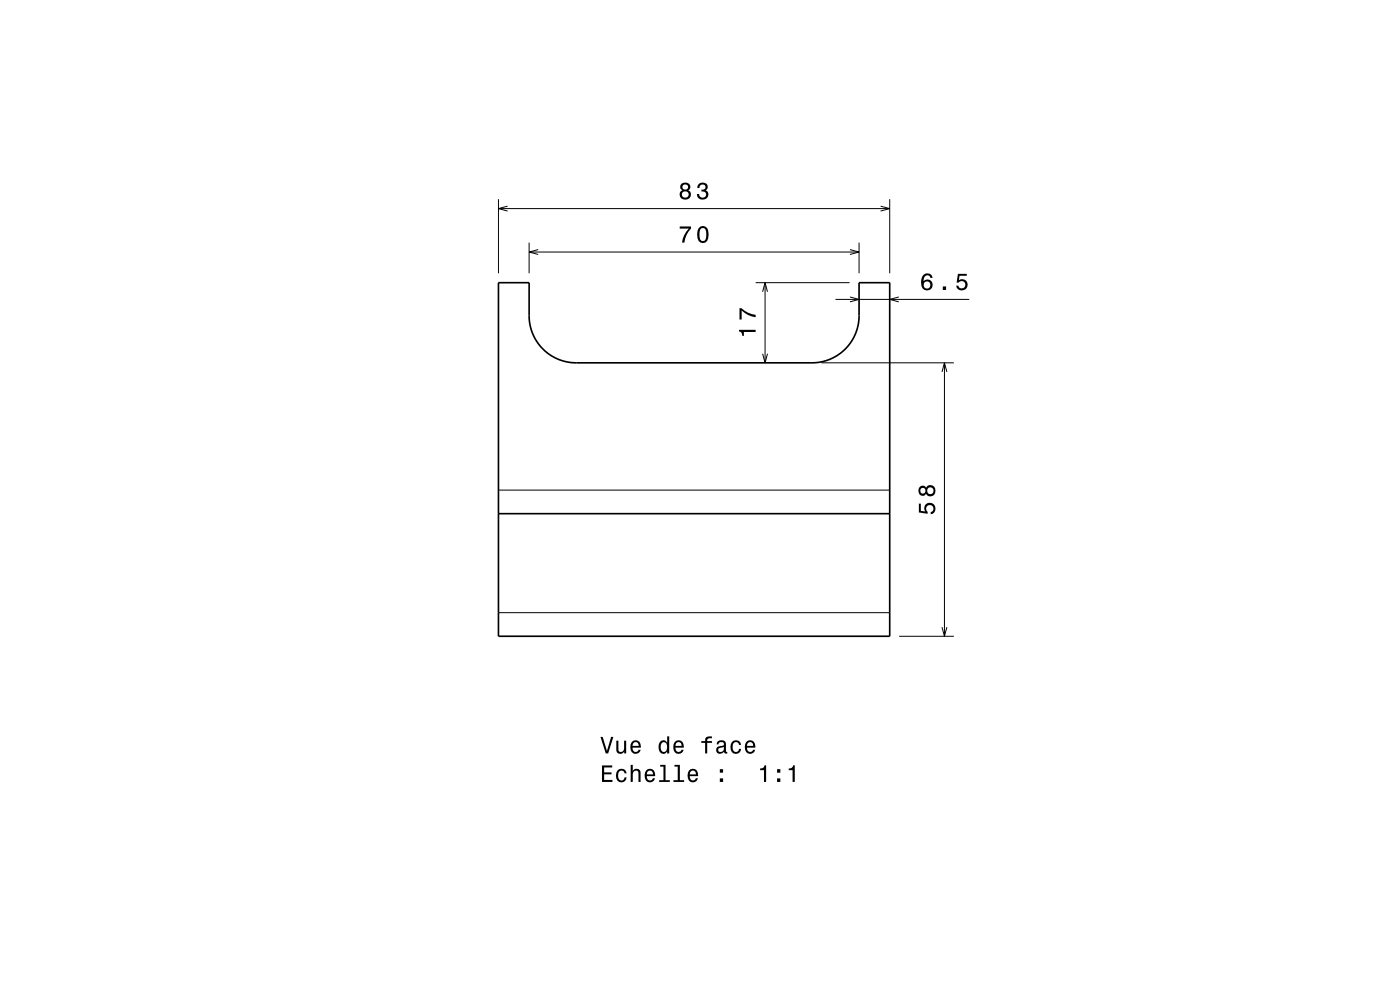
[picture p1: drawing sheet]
<svg xmlns="http://www.w3.org/2000/svg" width="297mm" height="210mm" viewBox="0 0 297 210" stroke-linecap="round" stroke-linejoin="round" font-family="sans-serif">
<g fill="none" stroke="#000" stroke-width=".21">
<path d="M105.7 42.2v15.8M105.7 44.2h83M107.7 43.7l-2 .5 2 .6M112.2 51.5v6.5M112.2 53.5h70M114.2 52.9l-2 .6 2 .5M160.3 60h19.9M162.3 60v17M180.3 52.9l1.9 .6-1.9 .5M182.2 51.5v6.5M186.8 43.7l1.9 .5-1.9 .6M188.7 42.2v15.8"/>
<path d="M161.8 61.9l.5-1.9 .5 1.9M161.8 75l.5 2 .5-2M174.2 77h28.2M177.2 63.5h28.4M180.3 63l1.9 .5-1.9 .5M190.7 63l-2 .5 2 .5M199.8 78.9l.6-1.9 .5 1.9M200.4 77v58M105.7 104h83M105.7 130h83M190.7 135h11.7M199.8 133l.6 2 .5-2"/>
</g>
<path d="M105.7 60h6.5v7a10 10 0 0 0 10 10h50a10 10 0 0 0 10-10v-7h6.5v75h-83zM105.7 109h83" fill="none" stroke="#000" stroke-width=".35"/>
<g fill="#000">
<path d="M144.2 48v.5h1.9a5.2 5.2 0 0 0-1.4 3h.5a5.3 5.3 0 0 1 1.4-3v-.5zM148.2 48.4a2.68 2.68 0 0 0 .4 3.1 1.14 1.14 0 0 0 1.6-1 2.31 2.31 0 0 0-.6-2.4l-.5-.2-.5 .2zM148.8 48.4h.6a2.38 2.38 0 0 1 0 2.7h-.6a2.37 2.37 0 0 1 0-2.7z" fill-rule="evenodd"/>
<path d="M144.6 39a.84 .84 0 0 0 .2 1.4 1.11 1.11 0 0 0-.5 1.5 1.11 1.11 0 0 0 1.6 .4 1.03 1.03 0 0 0 .7-.9 1.03 1.03 0 0 0-.6-1 .89 .89 0 0 0 .4-1.1 .89 .89 0 0 0-1-.6zM144.7 41.3a.71 .71 0 0 1 1.4 0 .71 .71 0 0 1-1.4 0zM144.8 39.7a.6 .6 0 0 1 1.2 0 .6 .6 0 0 1-1.2 0zM148.2 39l-.3 .9h.5a.62 .62 0 0 1 .3-.8 .62 .62 0 0 1 .8 .3 .62 .62 0 0 1-.2 .8h-.5v.4a.72 .72 0 0 1 .9 .5 .72 .72 0 0 1-.4 .9 .72 .72 0 0 1-.9-.5l-.1-.3h-.5a1.18 1.18 0 0 0 1.6 1.1 1.18 1.18 0 0 0 .6-1.8l-.3-.1a.9 .9 0 0 0 .4-1.1 .9 .9 0 0 0-1.1-.6z" fill-rule="evenodd"/>
<path d="M195.9 58.3a2.39 2.39 0 0 0 .2 3.2 1.16 1.16 0 0 0 1.6-.3 1.16 1.16 0 0 0-.2-1.6 1.16 1.16 0 0 0-1.6 .1 1.02 1.02 0 0 1 .8-1.3 .58 .58 0 0 1 .7 .6h.4a1.11 1.11 0 0 0-.7-1 1.11 1.11 0 0 0-1.2 .3zM195.9 60.5a.75 .75 0 0 1 1.5 0 .75 .75 0 0 1-1.5 0zM200 60.8v.7h.7v-.7zM203.2 58.1l-.3 1.8h.4a.8 .8 0 0 1 1.3-.2 .8 .8 0 0 1-.1 1.3 .8 .8 0 0 1-1.2-.4h-.5a1.21 1.21 0 0 0 1.5 1 1.21 1.21 0 0 0 .9-1.6 1.21 1.21 0 0 0-1.8-.6l.2-.9h1.5v-.4z" fill-rule="evenodd"/>
<path d="M156.8 70v.3a.77 .77 0 0 1 .7 .9h.3v-.8h2.5v-.4zM156.9 65.4v2.4h.4v-1.9a5.2 5.2 0 0 0 3 1.4v-.5a5.3 5.3 0 0 1-3-1.4z" fill-rule="evenodd"/>
<path d="M194.9 106.8v1.9l1.9 .3v-.4a.8 .8 0 0 1-.2-1.3 .8 .8 0 0 1 1.2 .1 .8 .8 0 0 1-.4 1.2v.5a1.21 1.21 0 0 0 1.1-1.5 1.21 1.21 0 0 0-1.6-.8 1.21 1.21 0 0 0-.6 1.7l-1-.1v-1.6zM195.1 103.3a1.06 1.06 0 0 0-.2 1.4 1.06 1.06 0 0 0 1.3 .4l.3-.4a1.11 1.11 0 0 0 1.5 .4 1.11 1.11 0 0 0 .4-1.5 1.03 1.03 0 0 0-.9-.7 1.03 1.03 0 0 0-1 .6l-.2-.2a.85 .85 0 0 0-1.2 0zM196.7 104.1a.71 .71 0 0 1 1.4 0 .71 .71 0 0 1-1.4 0zM195.2 104.1a.6 .6 0 0 1 1.2 0 .6 .6 0 0 1-1.2 0z" fill-rule="evenodd"/>
<path d="M127.4 156.3l1.1 3.5h.5l1.1-3.5h-.5l-.8 3-.9-3zM130.7 157.1v1.8a.89 .89 0 0 0 .7 1 .89 .89 0 0 0 1-.5v.4h.4v-2.7h-.4v1.6a.65 .65 0 0 1-.4 .7 .65 .65 0 0 1-.8-.3v-2zM134 157.4a1.54 1.54 0 0 0 .8 2.5 1.06 1.06 0 0 0 1.1-.9h-.4l-.3 .4-.3 .1a.76 .76 0 0 1-.7-.9h1.8a1.16 1.16 0 0 0-.5-1.4 1.16 1.16 0 0 0-1.5 .2zM134.4 157.6a.66 .66 0 0 1 .8-.1 .66 .66 0 0 1 .3 .7h-1.3zM140 157.4a1.58 1.58 0 0 0 .8 2.5l.4-.1 .3-.4v.4h.5v-3.6h-.5v1.3a.9 .9 0 0 0-1.5-.1zM140.3 157.7a.62 .62 0 0 1 .7-.3 .62 .62 0 0 1 .5 .6 1.12 1.12 0 0 1-.7 1.5 1.19 1.19 0 0 1-.5-1.8zM143.1 157.4a1.54 1.54 0 0 0 .8 2.5 1.05 1.05 0 0 0 1.1-.9h-.4l-.2 .4-.4 .1a.76 .76 0 0 1-.7-.9h1.8a1.16 1.16 0 0 0-.5-1.4 1.16 1.16 0 0 0-1.5 .2zM143.5 157.6a.66 .66 0 0 1 .8-.1 .66 .66 0 0 1 .3 .7h-1.3zM148.8 157.2v.4h.8v2.2h.4v-2.2h1v-.4h-1a.5 .5 0 0 1 .7-.6h.3v-.4a1.04 1.04 0 0 0-1.4 .8v.2zM152.3 157.2l-.3 .7h.4a.55 .55 0 0 1 .7-.5 .55 .55 0 0 1 .4 .7l-.2 .1a1 1 0 0 0-1.1 .2 1 1 0 0 0-.2 1 .93 .93 0 0 0 1.6 .1l.1 .3h.6v-.3l-.3-.1v-1.6a1.02 1.02 0 0 0-.7-.8 1.02 1.02 0 0 0-1 .2zM152.5 158.8l1.1-.4a.77 .77 0 0 1-.2 .9 .77 .77 0 0 1-.9 .1l-.1-.3zM155.3 157.4a1.53 1.53 0 0 0 .8 2.5 1.06 1.06 0 0 0 1.1-1h-.4a.67 .67 0 0 1-.6 .6 .67 .67 0 0 1-.7-.6 1.12 1.12 0 0 1 .6-1.5 .6 .6 0 0 1 .7 .6h.4a1.09 1.09 0 0 0-.8-1 1.09 1.09 0 0 0-1.1 .4zM158.3 157.4a1.54 1.54 0 0 0 .8 2.5 1.05 1.05 0 0 0 1.1-.9h-.4l-.3 .4-.3 .1a.76 .76 0 0 1-.7-.9h1.7a1.16 1.16 0 0 0-.4-1.4 1.16 1.16 0 0 0-1.5 .2zM158.7 157.6a.66 .66 0 0 1 .8-.1 .66 .66 0 0 1 .3 .7h-1.3z" fill-rule="evenodd"/>
<path d="M127.7 162.4v3.5h2.2v-.5h-1.7v-1.1h1.5v-.5h-1.5v-1h1.7v-.4zM131 163.4a1.53 1.53 0 0 0 .8 2.6 1.06 1.06 0 0 0 1.1-1.1h-.4a.67 .67 0 0 1-.6 .7 .67 .67 0 0 1-.7-.6 1.12 1.12 0 0 1 .6-1.5 .59 .59 0 0 1 .7 .6h.4a1.09 1.09 0 0 0-.7-1 1.09 1.09 0 0 0-1.2 .3zM133.8 162.2v3.7h.4v-1.6a.63 .63 0 0 1 .4-.8 .63 .63 0 0 1 .8 .4v2h.5v-1.8a.88 .88 0 0 0-.6-1 .88 .88 0 0 0-1.1 .5v-1.4zM137.1 163.4a1.54 1.54 0 0 0 .8 2.6 1.06 1.06 0 0 0 1-.9h-.4l-.2 .3-.4 .2a.76 .76 0 0 1-.7-1h1.8a1.16 1.16 0 0 0-.5-1.3 1.16 1.16 0 0 0-1.4 .1zM137.4 163.7a.66 .66 0 0 1 .8-.2 .66 .66 0 0 1 .3 .8h-1.3zM140 162.2v.4h.7v2.9h-.9v.4h2.3v-.4h-.9v-3.3zM143.1 162.2v.4h.7v2.9h-.9v.4h2.2v-.4h-.9v-3.3zM146.2 163.4a1.55 1.55 0 0 0 .8 2.6 1.06 1.06 0 0 0 1.1-.9h-.5l-.2 .3-.4 .2a.76 .76 0 0 1-.7-1h1.8a1.17 1.17 0 0 0-.5-1.3 1.17 1.17 0 0 0-1.4 .1zM146.5 163.7a.66 .66 0 0 1 .8-.2 .66 .66 0 0 1 .3 .8h-1.3zM152.7 165.1v.8h.7v-.8zM152.7 163.2v.7h.7v-.7z" fill-rule="evenodd"/>
<path d="M161.3 163v.4h.8v2.5h.4v-3.6h-.3a.78 .78 0 0 1-.9 .7zM164.8 165.1v.8h.7v-.8zM164.8 163.2v.7h.7v-.7zM167.3 163v.4h.8v2.5h.5v-3.6h-.3a.77 .77 0 0 1-1 .7z" fill-rule="evenodd"/>
</g>
</svg>
